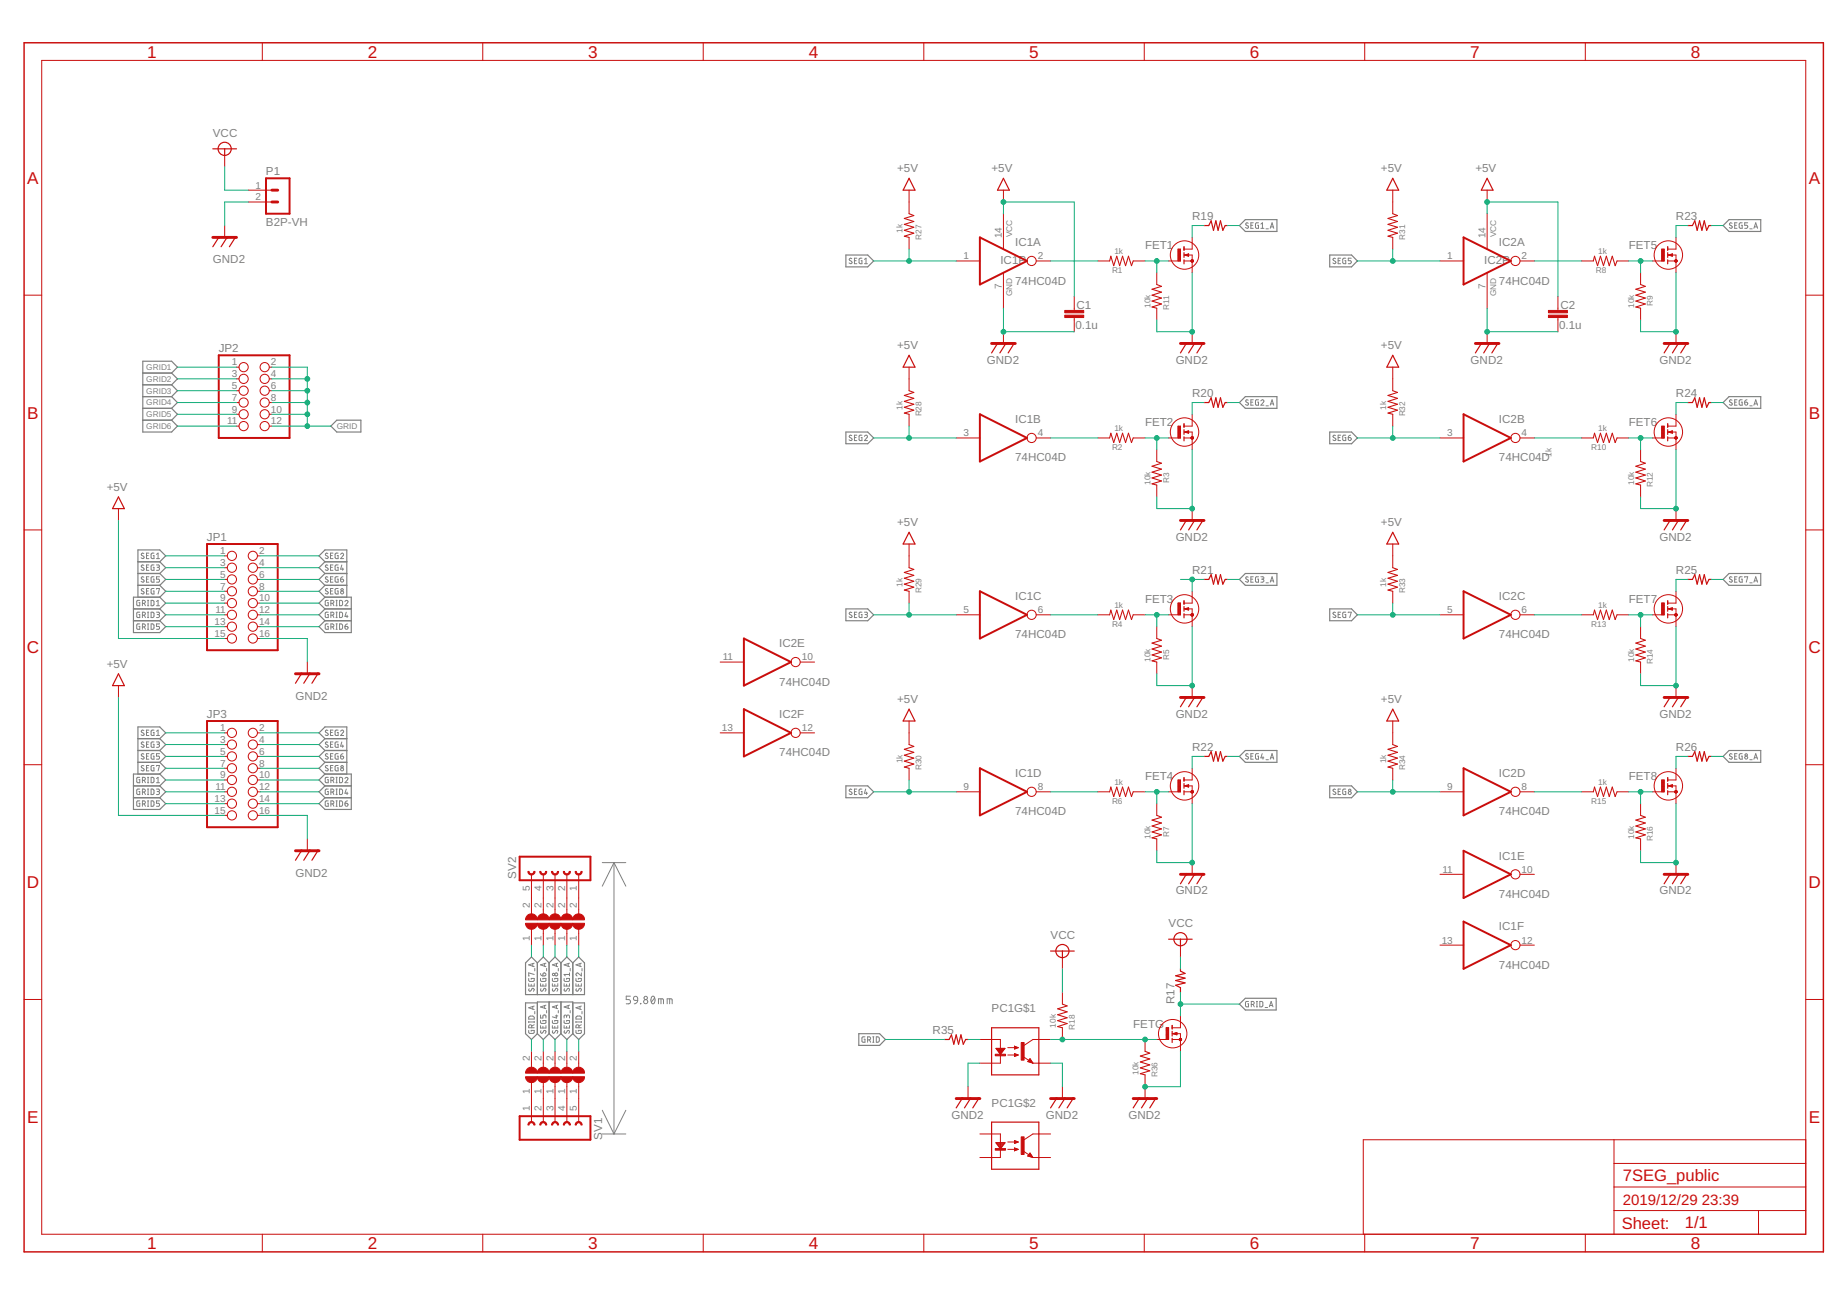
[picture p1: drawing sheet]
<svg xmlns="http://www.w3.org/2000/svg" width="297mm" height="210mm" viewBox="0 0 297 210" stroke-linecap="round" stroke-linejoin="round" font-family="sans-serif">
<defs><g id="words">
<g font-size="2.8" fill="#c90d0c">
<text x="23.7" y="9.3">1</text>
<text x="59.1" y="9.3">2</text>
<text x="94.6" y="9.3">3</text>
<text x="130.1" y="9.3">4</text>
<text x="165.5" y="9.3">5</text>
<text x="201" y="9.3">6</text>
<text x="236.5" y="9.3">7</text>
<text x="271.9" y="9.3">8</text>
<text x="4.4" y="29.6">A</text>
<text x="290.9" y="29.6">A</text>
<text x="4.4" y="67.3">B</text>
<text x="290.9" y="67.3">B</text>
<text x="4.3" y="105.1">C</text>
<text x="290.8" y="105.1">C</text>
<text x="4.3" y="142.8">D</text>
<text x="290.8" y="142.8">D</text>
<text x="4.4" y="180.6">E</text>
<text x="290.9" y="180.6">E</text>
<text x="23.7" y="200.9">1</text>
<text x="59.1" y="200.9">2</text>
<text x="94.6" y="200.9">3</text>
<text x="130.1" y="200.9">4</text>
<text x="165.5" y="200.9">5</text>
<text x="201" y="200.9">6</text>
<text x="236.5" y="200.9">7</text>
<text x="271.9" y="200.9">8</text>
</g>
<g font-size="2.7" fill="#c90d0c">
<text x="261" y="190">7SEG_public</text>
<text x="260.8" y="197.7">Sheet:</text>
<text x="271" y="197.6">1/1</text>
</g>
<g font-size="2.4" fill="#c90d0c">
<text x="261" y="193.8">2019/12/29</text>
<text x="273.7" y="193.8">23:39</text>
</g>
<g font-size="1.9" fill="#808080">
<text x="34.2" y="22">VCC</text>
<text x="42.8" y="28.2">P1</text>
<text x="144.3" y="27.7">+5V</text>
<text x="159.5" y="27.7">+5V</text>
<text x="222.1" y="27.7">+5V</text>
<text x="237.3" y="27.7">+5V</text>
<text x="191.7" y="35.3">R19</text>
<text x="269.5" y="35.3">R23</text>
<text x="42.8" y="36.3">B2P-VH</text>
<text x="163.3" y="39.6">IC1A</text>
<text x="184.1" y="40.1">FET1</text>
<text x="241.1" y="39.6">IC2A</text>
<text x="261.9" y="40.1">FET5</text>
<text x="34.2" y="42.4">GND2</text>
<text x="160.9" y="42.4">IC1P</text>
<text x="163.3" y="45.8">74HC04D</text>
<text x="238.7" y="42.4">IC2P</text>
<text x="241.1" y="45.8">74HC04D</text>
<text x="172.9" y="52.9">0.1u</text>
<text x="173.1" y="49.7">C1</text>
<text x="250.7" y="52.9">0.1u</text>
<text x="250.9" y="49.7">C2</text>
<text x="35.2" y="56.7">JP2</text>
<text x="144.3" y="56.2">+5V</text>
<text x="158.7" y="58.5">GND2</text>
<text x="189.1" y="58.5">GND2</text>
<text x="222.1" y="56.2">+5V</text>
<text x="236.5" y="58.5">GND2</text>
<text x="266.9" y="58.5">GND2</text>
<text x="191.7" y="63.8">R20</text>
<text x="269.5" y="63.8">R24</text>
<text x="163.3" y="68.1">IC1B</text>
<text x="184.1" y="68.5">FET2</text>
<text x="241.1" y="68.1">IC2B</text>
<text x="261.9" y="68.5">FET6</text>
<text x="163.3" y="74.2">74HC04D</text>
<text x="241.1" y="74.2">74HC04D</text>
<text x="17.2" y="79">+5V</text>
<text x="33.3" y="87">JP1</text>
<text x="144.3" y="84.7">+5V</text>
<text x="189.1" y="86.9">GND2</text>
<text x="222.1" y="84.7">+5V</text>
<text x="266.9" y="86.9">GND2</text>
<text x="191.7" y="92.3">R21</text>
<text x="269.5" y="92.3">R25</text>
<text x="163.3" y="96.5">IC1C</text>
<text x="184.1" y="97">FET3</text>
<text x="241.1" y="96.5">IC2C</text>
<text x="261.9" y="97">FET7</text>
<text x="17.2" y="107.4">+5V</text>
<text x="125.3" y="104.1">IC2E</text>
<text x="163.3" y="102.7">74HC04D</text>
<text x="241.1" y="102.7">74HC04D</text>
<text x="47.5" y="112.6">GND2</text>
<text x="125.3" y="110.3">74HC04D</text>
<text x="144.3" y="113.1">+5V</text>
<text x="222.1" y="113.1">+5V</text>
<text x="33.3" y="115.5">JP3</text>
<text x="125.3" y="115.5">IC2F</text>
<text x="189.1" y="115.4">GND2</text>
<text x="266.9" y="115.4">GND2</text>
<text x="125.3" y="121.7">74HC04D</text>
<text x="163.3" y="125">IC1D</text>
<text x="184.1" y="125.5">FET4</text>
<text x="191.7" y="120.7">R22</text>
<text x="241.1" y="125">IC2D</text>
<text x="261.9" y="125.5">FET8</text>
<text x="269.5" y="120.7">R26</text>
<text x="163.3" y="131.2">74HC04D</text>
<text x="241.1" y="131.2">74HC04D</text>
<text x="47.5" y="141">GND2</text>
<text x="83" y="141.3" transform="rotate(-90 83 141.3)">SV2</text>
<text x="189.1" y="143.9">GND2</text>
<text x="241.1" y="138.3">IC1E</text>
<text x="266.9" y="143.9">GND2</text>
<text x="187.9" y="149.2">VCC</text>
<text x="241.1" y="144.4">74HC04D</text>
<text x="241.1" y="149.7">IC1F</text>
<text x="169" y="151.1">VCC</text>
<text x="241.1" y="155.8">74HC04D</text>
<text x="188.9" y="161.5" transform="rotate(-90 188.9 161.5)">R17</text>
<text x="150" y="166.3">R35</text>
<text x="159.5" y="162.8">PC1G$1</text>
<text x="182.2" y="165.3">FETG</text>
<text x="153" y="179.9">GND2</text>
<text x="159.5" y="178">PC1G$2</text>
<text x="168.2" y="179.9">GND2</text>
<text x="181.5" y="179.9">GND2</text>
<text x="96.9" y="183.3" transform="rotate(-90 96.9 183.3)">SV1</text>
</g>
<g font-size="1.6" fill="#808080">
<text x="41.1" y="30.3">1</text>
<text x="41.1" y="32.2">2</text>
<text x="154.9" y="41.7">1</text>
<text x="161.1" y="38.3" transform="rotate(-90 161.1 38.3)">14</text>
<text x="166.9" y="41.7">2</text>
<text x="232.7" y="41.7">1</text>
<text x="238.9" y="38.3" transform="rotate(-90 238.9 38.3)">14</text>
<text x="244.7" y="41.7">2</text>
<text x="161.1" y="46.5" transform="rotate(-90 161.1 46.5)">7</text>
<text x="238.9" y="46.5" transform="rotate(-90 238.9 46.5)">7</text>
<text x="37.3" y="58.8">1</text>
<text x="43.6" y="58.8">2</text>
<text x="37.3" y="60.7">3</text>
<text x="37.3" y="62.6">5</text>
<text x="37.3" y="64.5">7</text>
<text x="43.6" y="60.7">4</text>
<text x="43.6" y="62.6">6</text>
<text x="43.6" y="64.5">8</text>
<text x="36.5" y="68.3">11</text>
<text x="37.3" y="66.4">9</text>
<text x="43.6" y="66.4">10</text>
<text x="43.6" y="68.3">12</text>
<text x="154.9" y="70.2">3</text>
<text x="166.9" y="70.2">4</text>
<text x="232.7" y="70.2">3</text>
<text x="244.7" y="70.2">4</text>
<text x="35.4" y="89.1">1</text>
<text x="41.7" y="89.1">2</text>
<text x="35.4" y="91">3</text>
<text x="35.4" y="92.9">5</text>
<text x="35.4" y="94.8">7</text>
<text x="41.7" y="91">4</text>
<text x="41.7" y="92.9">6</text>
<text x="41.7" y="94.8">8</text>
<text x="34.5" y="100.5">13</text>
<text x="34.6" y="98.6">11</text>
<text x="35.4" y="96.7">9</text>
<text x="41.7" y="96.7">10</text>
<text x="41.7" y="98.6">12</text>
<text x="41.7" y="100.5">14</text>
<text x="154.9" y="98.6">5</text>
<text x="166.9" y="98.6">6</text>
<text x="232.7" y="98.6">5</text>
<text x="244.7" y="98.6">6</text>
<text x="34.5" y="102.4">15</text>
<text x="41.7" y="102.4">16</text>
<text x="116.2" y="106.2">11</text>
<text x="129" y="106.2">10</text>
<text x="35.4" y="117.6">1</text>
<text x="35.4" y="119.5">3</text>
<text x="41.7" y="117.6">2</text>
<text x="41.7" y="119.5">4</text>
<text x="116.1" y="117.6">13</text>
<text x="129" y="117.6">12</text>
<text x="35.4" y="121.4">5</text>
<text x="35.4" y="123.3">7</text>
<text x="35.4" y="125.2">9</text>
<text x="41.7" y="121.4">6</text>
<text x="41.7" y="123.3">8</text>
<text x="41.7" y="125.2">10</text>
<text x="34.5" y="129">13</text>
<text x="34.5" y="130.9">15</text>
<text x="34.6" y="127.1">11</text>
<text x="41.7" y="127.1">12</text>
<text x="41.7" y="129">14</text>
<text x="41.7" y="130.9">16</text>
<text x="154.9" y="127.1">9</text>
<text x="166.9" y="127.1">8</text>
<text x="232.7" y="127.1">9</text>
<text x="244.7" y="127.1">8</text>
<text x="85.2" y="143.3" transform="rotate(-90 85.2 143.3)">5</text>
<text x="87.1" y="143.3" transform="rotate(-90 87.1 143.3)">4</text>
<text x="89" y="143.3" transform="rotate(-90 89 143.3)">3</text>
<text x="90.9" y="143.3" transform="rotate(-90 90.9 143.3)">2</text>
<text x="92.8" y="143.3" transform="rotate(-90 92.8 143.3)">1</text>
<text x="232" y="140.4">11</text>
<text x="244.7" y="140.4">10</text>
<text x="85.2" y="146.1" transform="rotate(-90 85.2 146.1)">2</text>
<text x="87.1" y="146.1" transform="rotate(-90 87.1 146.1)">2</text>
<text x="89" y="146.1" transform="rotate(-90 89 146.1)">2</text>
<text x="90.9" y="146.1" transform="rotate(-90 90.9 146.1)">2</text>
<text x="92.8" y="146.1" transform="rotate(-90 92.8 146.1)">2</text>
<text x="85.2" y="151.3" transform="rotate(-90 85.2 151.3)">1</text>
<text x="87.1" y="151.3" transform="rotate(-90 87.1 151.3)">1</text>
<text x="89" y="151.3" transform="rotate(-90 89 151.3)">1</text>
<text x="90.9" y="151.3" transform="rotate(-90 90.9 151.3)">1</text>
<text x="92.8" y="151.3" transform="rotate(-90 92.8 151.3)">1</text>
<text x="231.9" y="151.8">13</text>
<text x="244.7" y="151.8">12</text>
<text x="85.2" y="170.7" transform="rotate(-90 85.2 170.7)">2</text>
<text x="87.1" y="170.7" transform="rotate(-90 87.1 170.7)">2</text>
<text x="89" y="170.7" transform="rotate(-90 89 170.7)">2</text>
<text x="90.9" y="170.7" transform="rotate(-90 90.9 170.7)">2</text>
<text x="92.8" y="170.7" transform="rotate(-90 92.8 170.7)">2</text>
<text x="85.2" y="178.7" transform="rotate(-90 85.2 178.7)">1</text>
<text x="85.2" y="175.9" transform="rotate(-90 85.2 175.9)">1</text>
<text x="87.1" y="178.7" transform="rotate(-90 87.1 178.7)">2</text>
<text x="87.1" y="175.9" transform="rotate(-90 87.1 175.9)">1</text>
<text x="89" y="178.7" transform="rotate(-90 89 178.7)">3</text>
<text x="89" y="175.9" transform="rotate(-90 89 175.9)">1</text>
<text x="90.9" y="178.7" transform="rotate(-90 90.9 178.7)">4</text>
<text x="90.9" y="175.9" transform="rotate(-90 90.9 175.9)">1</text>
<text x="92.8" y="178.7" transform="rotate(-90 92.8 178.7)">5</text>
<text x="92.8" y="175.9" transform="rotate(-90 92.8 175.9)">1</text>
</g>
<g font-size="1.3" fill="#808080">
<text x="145.2" y="37.4" transform="rotate(-90 145.2 37.4)">1k</text>
<text x="148.2" y="38.5" transform="rotate(-90 148.2 38.5)">R27</text>
<text x="162.8" y="38.2" transform="rotate(-90 162.8 38.2)">VCC</text>
<text x="179.2" y="40.9">1k</text>
<text x="226" y="38.5" transform="rotate(-90 226 38.5)">R31</text>
<text x="240.6" y="38.2" transform="rotate(-90 240.6 38.2)">VCC</text>
<text x="257" y="40.9">1k</text>
<text x="162.8" y="47.7" transform="rotate(-90 162.8 47.7)">GND</text>
<text x="178.8" y="44">R1</text>
<text x="240.6" y="47.7" transform="rotate(-90 240.6 47.7)">GND</text>
<text x="256.6" y="44">R8</text>
<text x="185" y="49.5" transform="rotate(-90 185 49.5)">10k</text>
<text x="188" y="49.8" transform="rotate(-90 188 49.8)">R11</text>
<text x="262.8" y="49.5" transform="rotate(-90 262.8 49.5)">10k</text>
<text x="265.8" y="49.2" transform="rotate(-90 265.8 49.2)">R9</text>
<text x="23.5" y="59.5">GRID1</text>
<text x="23.5" y="61.4">GRID2</text>
<text x="23.5" y="63.3">GRID3</text>
<text x="23.5" y="65.2">GRID4</text>
<text x="145.2" y="65.9" transform="rotate(-90 145.2 65.9)">1k</text>
<text x="223" y="65.9" transform="rotate(-90 223 65.9)">1k</text>
<text x="23.5" y="67.1">GRID5</text>
<text x="23.5" y="69">GRID6</text>
<text x="54.2" y="69">GRID</text>
<text x="148.2" y="67" transform="rotate(-90 148.2 67)">R28</text>
<text x="179.2" y="69.4">1k</text>
<text x="226" y="67" transform="rotate(-90 226 67)">R32</text>
<text x="257" y="69.4">1k</text>
<text x="178.8" y="72.4">R2</text>
<text x="188" y="77.6" transform="rotate(-90 188 77.6)">R3</text>
<text x="249.5" y="73.5" transform="rotate(-90 249.5 73.5)">1k</text>
<text x="255.9" y="72.4">R10</text>
<text x="185" y="78" transform="rotate(-90 185 78)">10k</text>
<text x="262.8" y="78" transform="rotate(-90 262.8 78)">10k</text>
<text x="265.8" y="78.4" transform="rotate(-90 265.8 78.4)">R12</text>
<text x="145.2" y="94.3" transform="rotate(-90 145.2 94.3)">1k</text>
<text x="148.2" y="95.4" transform="rotate(-90 148.2 95.4)">R29</text>
<text x="223" y="94.3" transform="rotate(-90 223 94.3)">1k</text>
<text x="226" y="95.4" transform="rotate(-90 226 95.4)">R33</text>
<text x="178.8" y="100.9">R4</text>
<text x="179.2" y="97.9">1k</text>
<text x="255.9" y="100.9">R13</text>
<text x="257" y="97.9">1k</text>
<text x="185" y="106.5" transform="rotate(-90 185 106.5)">10k</text>
<text x="188" y="106.1" transform="rotate(-90 188 106.1)">R5</text>
<text x="262.8" y="106.5" transform="rotate(-90 262.8 106.5)">10k</text>
<text x="265.8" y="106.8" transform="rotate(-90 265.8 106.8)">R14</text>
<text x="145.2" y="122.8" transform="rotate(-90 145.2 122.8)">1k</text>
<text x="148.2" y="123.9" transform="rotate(-90 148.2 123.9)">R30</text>
<text x="223" y="122.8" transform="rotate(-90 223 122.8)">1k</text>
<text x="226" y="123.9" transform="rotate(-90 226 123.9)">R34</text>
<text x="178.8" y="129.4">R6</text>
<text x="179.2" y="126.3">1k</text>
<text x="255.9" y="129.4">R15</text>
<text x="257" y="126.3">1k</text>
<text x="185" y="134.9" transform="rotate(-90 185 134.9)">10k</text>
<text x="188" y="134.6" transform="rotate(-90 188 134.6)">R7</text>
<text x="262.8" y="134.9" transform="rotate(-90 262.8 134.9)">10k</text>
<text x="265.8" y="135.3" transform="rotate(-90 265.8 135.3)">R16</text>
<text x="169.8" y="165.3" transform="rotate(-90 169.8 165.3)">10k</text>
<text x="172.9" y="165.7" transform="rotate(-90 172.9 165.7)">R18</text>
<text x="183.1" y="172.9" transform="rotate(-90 183.1 172.9)">10k</text>
<text x="186.1" y="173.2" transform="rotate(-90 186.1 173.2)">R36</text>
</g>
</g></defs>
<g fill="none" stroke="#808080" stroke-width=".16">
<path d="M200.7 35.9l-.2-.1-.2 .2 .5 .4v.2l-.2 .1-.3-.1M201.2 36.2h.3M201.5 35.8h-.3v.9h.3M202.4 35.8l-.5 .1 .1 .8h.4v-.5h-.2M202.8 36.7h.5M202.8 36l.2-.2v.9M203.6 36.8h.4M204.3 36.7l.3-.9 .3 .9M204.3 36.5h.5M278.6 35.9l-.3-.1-.2 .2 .5 .4v.2l-.2 .1-.3-.1M279 36.2h.3M279.4 35.8h-.4v.9h.4"/>
<path d="M280.2 35.8l-.4 .1-.1 .1v.6l.5 .1v-.5h-.2M281.1 35.8h-.5v.4l.4 .1 .1 .1-.1 .3h-.4M281.4 36.8h.4M282.1 36.7l.3-.9 .3 .9M282.2 36.5h.4M137 41.6l-.2-.1-.2 .2 .4 .4v.2l-.2 .1-.3-.1M137.4 41.9h.3M137.8 41.5h-.4v.9h.4M138.6 41.5l-.4 .1v.8h.4v-.5h-.1M139 42.4h.5M139 41.7l.3-.2v.9M214.8 41.6l-.2-.1-.2 .2 .4 .4v.2l-.1 .1-.3-.1"/>
<path d="M215.2 41.9h.3M215.6 41.5h-.4v.9h.4M216.4 41.5l-.4 .1v.7l.1 .1h.3v-.5h-.1M217.3 41.5h-.5v.4l.4 .1 .1 .1-.1 .3h-.4M137 70.1l-.3-.1-.1 .2 .4 .4v.2l-.2 .1-.3-.2M137.4 70.4h.3M137.8 70h-.4v.9h.4M138.6 70l-.4 .1v.7l.4 .1v-.5h-.1M139 70.2a.24 .24 0 0 1 .4-.2 .24 .24 0 0 1 0 .4l-.4 .5h.5M200.7 64.4l-.3-.1-.1 .2 .5 .4v.2l-.2 .1-.3-.1M201.2 64.7h.3M201.5 64.3h-.3v.9h.3"/>
<path d="M202.4 64.3l-.5 .1 .1 .8h.4v-.5h-.2M202.8 64.5a.24 .24 0 0 1 .3-.2 .24 .24 0 0 1 .1 .4l-.4 .5h.5M203.6 65.3h.4M204.3 65.2l.3-.9 .3 .9M204.3 65h.5M214.8 70.1l-.3-.1-.1 .2 .4 .4v.2l-.1 .1-.3-.2M215.2 70.4h.3M215.6 70h-.4v.9h.4M216.4 70l-.4 .1-.1 .6 .1 .1 .4 .1v-.5h-.1M216.8 70.4h.3a.24 .24 0 0 1 .1 .4 .24 .24 0 0 1-.4-.2zM217.2 70l-.3 .1-.1 .3M278.6 64.4l-.4-.1-.1 .2 .5 .4v.2l-.2 .1-.3-.1"/>
<path d="M279 64.7h.3M279.4 64.3h-.4v.9h.4M280.2 64.3h-.4l-.1 .2 .1 .7h.4v-.5h-.2M280.6 64.7h.3a.24 .24 0 0 1 .2 .3 .24 .24 0 0 1-.3 .2 .24 .24 0 0 1-.2-.3zM281 64.3l-.3 .1-.1 .3M281.4 65.3h.4M282.1 65.2l.3-.9 .3 .9M282.2 65h.4M22.5 96.6l-.5 .1 .1 .7h.4v-.5h-.2M22.5 98.5l-.5 .1 .1 .7h.4v-.5h-.2M22.9 97h.4v-.3l-.4-.1v.8M22.9 99h.2a.24 .24 0 0 0 .3-.3 .24 .24 0 0 0-.3-.2h-.2v.8"/>
<path d="M23.1 89h-.2l-.2 .2 .4 .3 .1 .2-.2 .2-.3-.2M23.1 90.9h-.3l-.1 .2 .5 .4v.2h-.2l-.3-.1M23.1 92.8h-.3l-.1 .2 .5 .3v.2l-.2 .1-.3-.1M23.1 94.7h-.2l-.2 .1 .5 .4v.2l-.2 .1-.3-.1M23.2 97l.2 .4M23.2 99l.2 .3M23.6 89.4h.2M23.6 91.2h.2M23.6 93.2h.2M23.6 95.1h.2M23.7 99.3h.2M23.7 98.5h.2"/>
<path d="M23.7 97.4h.2M23.7 96.6h.2M23.8 96.6v.8M23.8 98.5v.8M23.9 89h-.3v.9h.3M23.9 90.9h-.3v.8h.3M23.9 92.8h-.3v.8h.3M23.9 94.7h-.3v.8h.3M24.3 96.6l.4 .1v.7h-.4zM24.3 98.5l.4 .1v.7h-.4zM24.8 89l-.5 .1 .1 .7 .4 .1v-.5h-.2M24.8 90.9l-.5 .1 .1 .7h.4v-.5h-.2"/>
<path d="M24.8 92.8l-.5 .1 .1 .7h.4v-.4h-.2M24.8 94.7l-.5 .1 .1 .7h.4v-.4h-.2M25.2 90.9l.4 .1v.2h-.3M25.2 98.5l.4 .1v.2h-.3M25.2 89.9h.5M25.2 89.2l.2-.2v.9M25.2 96.8l.2-.2v.8M25.2 94.8v-.1h.5l-.3 .8M25.2 97.4h.5M25.4 91.2a.24 .24 0 0 1 .3 .3 .24 .24 0 0 1-.3 .2h-.2M25.4 98.8l.2 .2v.2l-.4 .1M25.7 92.8h-.5v.4h.4l.1 .1-.1 .3h-.4"/>
<path d="M52.7 89h-.2l-.2 .2 .5 .4v.1l-.2 .2-.3-.2M52.7 90.9h-.3l-.1 .2 .5 .4v.2h-.2l-.3-.1M52.7 92.8h-.3l-.1 .2 .5 .3v.2l-.2 .1-.3-.1M52.7 94.7h-.2l-.2 .1 .5 .4v.2l-.2 .1-.3-.1M52.8 96.6l-.5 .1 .1 .7h.4v-.5h-.2M52.8 98.5l-.5 .1 .1 .7h.4v-.5h-.2M53.1 89.4h.3M53.1 91.2h.3M53.1 93.2h.3M53.1 95.1h.3M53.2 97h.4l.1-.3-.5-.1v.8M53.2 99h.3a.24 .24 0 0 0 .2-.3 .24 .24 0 0 0-.2-.2h-.3v.8"/>
<path d="M53.5 97l.2 .4M53.5 99l.2 .3M53.6 89h-.5v.9h.5M53.6 90.9h-.5v.8h.5M53.6 92.8h-.5v.8h.5M53.6 94.7h-.5v.8h.5M54 99.3h.2M54 98.5h.2M54 97.4h.2M54 96.6h.2M54.1 96.6v.8M54.1 98.5v.8"/>
<path d="M54.4 89l-.5 .1v.6l.2 .2h.3v-.5h-.2M54.4 90.9l-.5 .1v.5l.1 .2h.4v-.5h-.2M54.4 92.8l-.5 .1v.6l.1 .1h.4v-.4h-.2M54.4 94.7l-.5 .1v.6l.2 .1h.3v-.4h-.2M54.6 96.6l.5 .1v.5l-.1 .2h-.4zM54.6 98.5l.5 .1v.5l-.1 .2h-.4zM54.8 89.2a.24 .24 0 0 1 .3-.2 .24 .24 0 0 1 .1 .4l-.4 .5h.5M54.8 93.2h.3a.24 .24 0 0 1 .2 .2 .24 .24 0 0 1-.3 .2 .24 .24 0 0 1-.2-.2zM55 90.9l-.2 .6h.5M55.1 91.4v.3M55.2 92.8l-.3 .1-.1 .3M55.5 96.8a.24 .24 0 0 1 .3-.2 .24 .24 0 0 1 .1 .3l-.4 .5h.5"/>
<path d="M55.7 98.5l-.2 .6h.5M55.8 99v.3M137 98.5h-.3l-.1 .2 .4 .3v.2l-.2 .1-.3-.1M137.4 98.8h.3M137.8 98.5h-.4v.8h.4M138.6 98.5l-.4 .1v.7h.4v-.5h-.1M139 98.5l.5 .1-.1 .2h-.3M139.3 98.8l.2 .2v.2l-.5 .1M200.7 92.8h-.3l-.1 .2 .5 .3v.2l-.2 .1-.3-.1M201.2 93.2h.3M201.5 92.8h-.3v.8h.3M202.4 92.8l-.5 .1 .1 .7h.4v-.4h-.2"/>
<path d="M202.8 92.8l.4 .1v.2l-.3 .1M203 93.2l.2 .1v.2l-.4 .1M203.6 93.7h.4M204.3 93.6l.3-.8 .3 .8M204.3 93.4h.5M214.8 98.5h-.3l-.1 .2 .4 .3v.2l-.1 .1-.3-.1M215.2 98.8h.3M215.6 98.5h-.4v.8h.4M216.4 98.5l-.4 .1-.1 .5 .1 .2h.4v-.5h-.1M216.8 98.6v-.1h.5l-.2 .8M278.6 92.8h-.4l-.1 .2 .5 .3v.2l-.2 .1-.3-.1M279 93.2h.3"/>
<path d="M279.4 92.8h-.4v.8h.4M280.2 92.8l-.5 .1v.6l.1 .1h.4v-.4h-.2M280.6 92.9v-.1h.5l-.3 .8M281.4 93.7h.4M282.1 93.6l.3-.8 .3 .8M282.2 93.4h.4M22.5 100.4l-.5 .1 .1 .7h.4v-.4h-.2M22.9 100.8h.4a.25 .25 0 0 0 .1-.3 .25 .25 0 0 0-.3-.1h-.2v.8M23.1 117.5h-.3l-.1 .1 .5 .4v.2l-.2 .1-.3-.1M23.1 119.4h-.3l-.1 .1 .5 .4v.2l-.2 .1-.3-.1M23.2 100.8l.2 .4M23.6 117.8h.2"/>
<path d="M23.6 119.7h.2M23.7 101.2h.2M23.7 100.4h.2M23.8 100.4v.8M23.9 117.4h-.3v.9h.3M23.9 119.3h-.3v.9h.3M24.3 100.4l.4 .1v.7h-.4zM24.8 117.4l-.5 .1 .1 .8h.4v-.5h-.2M24.8 119.3l-.5 .1 .1 .8h.4v-.5h-.2M25.2 119.3l.4 .1v.3h-.3M25.2 117.6l.2-.2v.9M25.2 118.3h.5"/>
<path d="M25.4 119.7l.2 .1v.3l-.4 .1M25.7 100.4h-.5v.4h.4l.1 .1-.1 .3h-.4M52.7 117.5h-.3l-.1 .1 .5 .4v.2l-.2 .1-.3-.1M52.7 119.4h-.3l-.1 .1 .5 .4v.2l-.2 .1-.3-.1M52.8 100.4l-.5 .1 .1 .7h.4v-.4h-.2M53.1 117.8h.3M53.1 119.7h.3M53.2 100.8h.4l.1-.3-.5-.1v.8M53.5 100.8l.2 .4M53.6 117.4h-.5v.9h.5M53.6 119.3h-.5v.9h.5M54 101.2h.2"/>
<path d="M54 100.4h.2M54.1 100.4v.8M54.4 117.4l-.5 .1v.6l.1 .2h.4v-.5h-.2M54.4 119.3l-.5 .1v.6l.1 .2h.4v-.5h-.2M54.6 100.4l.5 .1v.5l-.1 .2h-.4zM54.8 117.6a.24 .24 0 0 1 .3-.2 .24 .24 0 0 1 .1 .4l-.4 .5h.5M55 119.3l-.2 .7h.5M55.1 119.8v.4M55.5 100.8h.3a.25 .25 0 0 1 .2 .2 .25 .25 0 0 1-.3 .2 .25 .25 0 0 1-.2-.2zM55.9 100.4l-.3 .1-.1 .3M22.5 125l-.5 .1 .1 .8h.4v-.5h-.2M22.5 126.9l-.5 .1 .1 .8h.4v-.5h-.2"/>
<path d="M22.5 128.8l-.5 .1 .1 .8h.4v-.5h-.2M22.9 125.5h.2a.24 .24 0 0 0 .3-.2 .24 .24 0 0 0-.3-.3h-.2v.9M22.9 127.4h.4a.25 .25 0 0 0 .1-.3 .25 .25 0 0 0-.3-.2h-.2v.9M22.9 129.3h.4a.24 .24 0 0 0 .1-.3 .24 .24 0 0 0-.3-.2h-.2v.9M23.1 121.3l-.2-.1-.2 .2 .4 .3 .1 .3-.2 .1-.3-.1M23.1 123.2l-.3-.1-.1 .2 .5 .4v.2l-.2 .1-.3-.1M23.2 125.5l.2 .4M23.2 127.4l.2 .4M23.2 129.3l.2 .4M23.6 121.6h.2M23.6 123.5h.2M23.7 127.8h.2"/>
<path d="M23.7 126.9h.2M23.7 125.9h.2M23.7 125h.2M23.7 129.7h.2M23.7 128.8h.2M23.8 125v.9M23.8 126.9v.9M23.8 128.8v.9M23.9 121.2h-.3v.9h.3M23.9 123.1h-.3v.9h.3M24.3 125l.4 .1v.8h-.4zM24.3 126.9l.4 .1v.8h-.4z"/>
<path d="M24.3 128.8l.4 .1v.8h-.4zM24.8 121.2l-.5 .1 .1 .8h.4v-.5h-.2M24.8 123.1l-.5 .1 .1 .8h.4v-.5h-.2M25.2 126.9l.4 .1v.3h-.3M25.2 125.2l.2-.2v.9M25.2 123.2v-.1h.5l-.3 .9M25.2 125.9h.5M25.4 127.3a.24 .24 0 0 1 .3 .3 .24 .24 0 0 1-.3 .2h-.2M25.7 121.2h-.5v.4h.4l.1 .2-.1 .3h-.4M25.7 128.8h-.5v.4h.4l.1 .2-.1 .3h-.4M52.7 121.3l-.2-.1-.2 .2 .5 .4v.2l-.2 .1-.3-.1M52.7 123.2l-.3-.1-.1 .2 .5 .4v.2l-.2 .1-.3-.1"/>
<path d="M52.8 125l-.5 .1 .1 .8h.4v-.5h-.2M52.8 126.9l-.5 .1 .1 .8h.4v-.5h-.2M52.8 128.8l-.5 .1 .1 .8h.4v-.5h-.2M53.1 121.6h.3M53.1 123.5h.3M53.2 125.5h.3a.24 .24 0 0 0 .2-.2 .24 .24 0 0 0-.2-.3h-.3v.9M53.2 127.4h.4l.1-.4-.5-.1v.9M53.2 129.3l.5-.1-.1-.4h-.4v.9M53.5 125.5l.2 .4M53.5 127.4l.2 .4M53.5 129.3l.2 .4M53.6 121.2h-.5v.9h.5"/>
<path d="M53.6 123.1h-.5v.9h.5M54 127.8h.2M54 126.9h.2M54 125.9h.2M54 125h.2M54 129.7h.2M54 128.8h.2M54.1 125v.9M54.1 126.9v.9M54.1 128.8v.9M54.4 121.2l-.5 .1v.7l.2 .1h.3v-.5h-.2M54.4 123.1l-.5 .1v.6l.1 .2h.4v-.5h-.2"/>
<path d="M54.6 125l.5 .1v.5l-.1 .3h-.4zM54.6 126.9l.5 .1v.6l-.1 .2h-.4zM54.6 128.8l.5 .1v.6l-.1 .2h-.4zM54.8 121.6h.3a.24 .24 0 0 1 .2 .3 .24 .24 0 0 1-.3 .2 .24 .24 0 0 1-.2-.2zM55.2 121.2l-.3 .1-.1 .3M55.5 125.2a.24 .24 0 0 1 .3-.2 .24 .24 0 0 1 .1 .4l-.4 .5h.5M55.5 129.2h.3a.25 .25 0 0 1 .2 .3 .25 .25 0 0 1-.3 .2 .25 .25 0 0 1-.2-.2zM55.7 126.9l-.2 .7h.5M55.8 127.4v.4M55.9 128.8l-.3 .1-.1 .3M96.9 138.7h3.7M98.7 138.7v43.7"/>
<path d="M98.7 138.7l-1.8 3.8M98.7 138.7l1.9 3.8M137 127l-.2-.1-.2 .2 .4 .4v.2l-.2 .1-.3-.1M137.4 127.3h.3M137.8 126.9h-.4v.9h.4M138.6 126.9l-.4 .1v.8h.4v-.5h-.1M139.2 126.9l-.2 .7h.5M139.4 127.4v.4M200.7 121.3l-.2-.1-.2 .2 .5 .4v.2l-.2 .1-.3-.1M201.2 121.6h.3M201.5 121.2h-.3v.9h.3M202.4 121.2l-.5 .1 .1 .8h.4v-.5h-.2"/>
<path d="M203 121.2l-.2 .7h.5M203.1 121.7v.4M203.6 122.2h.4M204.3 122.1l.3-.9 .3 .9M204.3 121.9h.5M214.8 127l-.2-.1-.2 .2 .4 .4v.2l-.1 .1-.3-.1M215.2 127.3h.3M215.6 126.9h-.4v.9h.4M216.4 126.9l-.4 .1v.7l.1 .1h.3v-.5h-.1M278.6 121.3l-.3-.1-.2 .2 .5 .4v.2l-.2 .1-.3-.1M279 121.6h.3M279.4 121.2h-.4v.9h.4"/>
<path d="M280.2 121.2l-.4 .1-.1 .1v.6l.5 .1v-.5h-.2M281.4 122.2h.4M282.1 122.1l.3-.9 .3 .9M282.2 121.9h.4M85 157.4l.1 .4h.7l.1-.1v-.3h-.5v.1M85 158.2v.4h.9v-.4M85.1 159l-.1 .2 .2 .2 .4-.4h.2l.1 .2-.1 .2M85.4 158.3v.3M85.7 155v.4M85.9 156.7l-.9-.2v.5h.1M85.9 154.9l-.9 .3 .9 .3M86 155.8v.4"/>
<path d="M86.9 157.4l.1 .4 .6 .1 .2-.1v-.4h-.5v.1M86.9 156.6l.1 .3 .3 .1M86.9 158.2v.4h.9v-.4M87 159v.3l.1 .1 .4-.4h.2l.1 .2-.1 .2M87.3 158.3v.3M87.3 156.6a.24 .24 0 0 1 .4 0 .24 .24 0 0 1-.1 .4h-.3zM87.6 155v.4M87.8 154.9l-.9 .3 .9 .3M87.9 155.8v.4M88.8 157.4l.1 .4 .6 .1 .2-.1v-.4h-.5v.1M88.8 158.2v.4h.9v-.4M88.9 159v.3l.1 .1 .4-.4h.2l.1 .2-.1 .2"/>
<path d="M89.2 158.3v.3M89.5 155v.4M89.7 154.9l-.9 .3 .9 .3M89.8 155.8v.4M90.7 157.4l.1 .4 .6 .1 .2-.1v-.4h-.5v.1M90.7 158.2v.4h.9v-.4M90.8 159l-.1 .3 .2 .1 .4-.4h.2l.1 .2-.1 .2M91.1 158.3v.3M91.4 155v.4M91.6 156.5v.5M91.6 156.7h-.9l.2 .3M91.6 154.9l-.9 .3 .9 .3"/>
<path d="M91.7 155.8v.4M92.6 157.4l.1 .4 .6 .1 .2-.1v-.4h-.5v.1M92.6 158.2v.4h.9v-.4M92.7 159l-.1 .3 .2 .1 .4-.4h.2l.1 .2-.1 .2M93 158.3v.3M93.3 155v.4M93.5 156.5v.5l-.5-.4a.23 .23 0 0 0-.4 0 .23 .23 0 0 0 .2 .4M93.5 154.9l-.9 .3 .9 .3M93.6 155.8v.4M85 165.7l.1 .5h.7l.1-.2v-.3h-.5v.2M85 164.3v.2M85 164.4h.9"/>
<path d="M85.1 163.6l.2-.2 .5 .1 .1 .4h-.9zM85.5 165.3v-.4l-.3-.1-.2 .5h.9M85.7 161.9v.4M85.9 164.3v.2M85.9 164.8l-.4 .2M85.9 161.8l-.9 .3 .9 .3M86 162.7v.4M86.9 164.1l.1 .5 .8-.1v-.4h-.5v.2M86.9 163.3v.4h.4v-.4h.2h.3v.4M86.9 165v.4h.9v-.4M87 165.8v.3l.1 .1 .4-.4h.2l.1 .1-.1 .3M87.3 165.1v.3"/>
<path d="M87.6 161.7v.5M87.8 161.7l-.9 .3 .9 .2M87.9 162.5v.4M88.8 164.1l.1 .5 .8-.1v-.4h-.5v.2M88.8 165v.4h.9v-.4M88.9 165.8v.3l.1 .1 .4-.4h.2l.1 .1-.1 .3M89.2 165.1v.3M89.3 163.4h.4M89.5 161.7v.5M89.5 163.3v.4l-.7-.1M89.7 161.7l-.9 .3 .9 .2M89.8 162.5v.4"/>
<path d="M90.7 164.1l.1 .5 .8-.1v-.4h-.5v.2M90.7 165v.4h.9v-.4M90.8 165.8l-.1 .3 .2 .1 .3-.4h.3l.1 .1-.1 .3M91.1 163.5a.23 .23 0 0 1 .3-.2 .23 .23 0 0 1 .2 .2v.2M91.1 163.6v-.3h-.3l-.1 .4M91.1 165.1v.3M91.4 161.7v.5M91.6 161.7l-.9 .3 .9 .2M91.7 162.5v.4M92.6 165.7l.1 .5h.6l.2-.1v-.4h-.5v.2M92.6 164.3v.2M92.6 164.4h.9"/>
<path d="M92.6 163.6l.3-.2 .5 .1 .1 .4h-.9zM93.1 165.3l-.1-.5-.4 .1v.4h.9M93.3 161.9v.4M93.5 164.3v.2M93.5 164.8l-.4 .2M93.5 161.8l-.9 .3 .9 .3M93.6 162.7v.4M96.9 178.6l1.8 3.8M100.6 178.6l-1.9 3.8M101.4 160.2h-.7v.6h.4a.34 .34 0 0 1 .3 .3 .34 .34 0 0 1-.3 .4h-.4M102 160.3h.1a.34 .34 0 0 1 .5 .3v.3h-.6l-.1-.2zM102.6 160.9l-.3 .5-.3 .1"/>
<path d="M103 161.4l.1 .1zM104.8 160.3l.2-.1a.73 .73 0 0 1 0 1.3 .79 .79 0 0 1-.2-1.2zM105.3 160.5l-.5 .7M105.9 161.5v-.8h.8v.8M106.3 160.7v.8M107.3 161.5v-.8h.8v.8M107.7 160.7v.8M139.1 166.8l-.5 .1v.5l.1 .2h.4v-.4h-.1M139.5 167.3l.4-.1 .1-.3-.5-.1v.8M139.8 167.3l.2 .3M140.4 167.6h.1M140.4 166.8h.1"/>
<path d="M140.5 166.8v.8M140.9 166.8l.5 .1v.5l-.1 .2h-.4zM200.8 161.1l-.5 .1v.6l.1 .1h.4v-.4h-.1M201.2 161.6l.4-.1a.24 .24 0 0 0 .1-.3 .24 .24 0 0 0-.2-.1h-.3v.8M201.5 161.6l.2 .3M202.1 161.9h.1M202.1 161.1h.1M202.1 161.1v.8M202.6 161.1l.5 .1-.1 .7h-.4zM203.5 162.1h.4M204.1 161.9l.3-.8 .3 .8M204.2 161.7h.4"/>
<path d="M96.9 182.4h3.7"/>
<circle cx="55" cy="94.9" r=".18"/>
<circle cx="55" cy="95.3" r=".24"/>
<circle cx="55" cy="123.3" r=".19"/>
<circle cx="55" cy="123.8" r=".24"/>
<circle cx="217.1" cy="127.1" r=".18"/>
<circle cx="217.1" cy="127.6" r=".24"/>
<circle cx="280.8" cy="121.9" r=".24"/>
<circle cx="280.8" cy="121.4" r=".19"/>
<circle cx="89" cy="156.7" r=".19"/>
<circle cx="89.5" cy="156.7" r=".25"/>
<circle cx="103.8" cy="161.1" r=".34"/>
<circle cx="103.8" cy="160.5" r=".27"/>
</g>
<g fill="none" stroke="#808080" stroke-width=".19">
<path d="M199.3 36.3l1-1h5.1v1.9h-5.1zM278.1 35.3h5.1v1.9h-5.1l-1-.9zM136 41h3.6l.9 1-.9 .9h-3.6zM213.8 41h3.6l.9 1-.9 .9h-3.6zM23 67.6h4.6M23 63.8h4.6M23 65.7h4.6M23 60h4.6M23 61.9h4.6M27.6 60l.9-.9-.9-1h-4.6v11.4h4.6l.9-1-.9-.9M27.6 60l.9 .9-.9 1M27.6 61.9l.9 .9-.9 1"/>
<path d="M27.6 63.8l.9 .9-.9 1M27.6 65.7l.9 .9-.9 1M53.2 68.5l1-.9h3.8v1.9h-3.8zM136 69.5h3.6l.9 .9-.9 1h-3.6zM200.3 63.8h5.1v1.9h-5.1l-1-1zM213.8 69.5h3.6l.9 .9-.9 1h-3.6zM278.1 63.8h5.1v1.9h-5.1l-1-1zM21.5 99.8h4.2M21.5 97.9h4.2M22.2 90.4h3.5M22.2 92.2h3.5M22.2 94.1h3.5"/>
<path d="M25.7 90.4l.9-1-.9-.9h-3.5v7.6M25.7 90.4l.9 .9-.9 .9M25.7 92.2l.9 1-.9 .9M25.7 94.1l.9 1-.9 1M25.7 96.1h-4.2v5.6h4.2l.9-.9-.9-1M25.7 96.1l.9 .9-.9 .9M25.7 97.9l.9 1-.9 .9M52.3 90.4h3.5M52.3 90.4l-1-1 1-.9h3.5v7.6M52.3 92.2h3.5M52.3 94.1l-1 1 1 1M52.3 99.8h4.2"/>
<path d="M52.3 97.9h4.2M52.3 94.1h3.5M52.3 96.1l-1 .9 1 .9M52.3 96.1h4.2v5.6h-4.2l-1-.9 1-1M52.3 90.4l-1 .9 1 .9M52.3 92.2l-1 1 1 .9M52.3 97.9l-1 1 1 .9M136 97.9h3.6l.9 1-.9 .9h-3.6zM200.3 92.2h5.1v1.9h-5.1l-1-.9zM213.8 97.9h3.6l.9 1-.9 .9h-3.6zM278.1 92.2h5.1v1.9h-5.1l-1-.9zM22.2 118.8h3.5"/>
<path d="M25.7 118.8l.9-.9-.9-1h-3.5v7.6M25.7 118.8l.9 1-.9 .9M52.3 118.8h3.5M52.3 118.8l-1-.9 1-1h3.5v7.6M52.3 118.8l-1 1 1 .9M21.5 128.3h4.2M21.5 126.4h4.2M22.2 120.7h3.5M22.2 122.6h3.5M25.7 120.7l.9 1-.9 .9M25.7 122.6l.9 1-.9 .9M25.7 124.5h-4.2v5.7h4.2l.9-.9-.9-1"/>
<path d="M25.7 124.5l.9 1-.9 .9M25.7 126.4l.9 1-.9 .9M52.3 120.7h3.5M52.3 122.6h3.5M52.3 124.5h4.2v5.7h-4.2l-1-.9 1-1M52.3 128.3h4.2M52.3 126.4h4.2M52.3 120.7l-1 1 1 .9M52.3 122.6l-1 1 1 .9M52.3 124.5l-1 1 1 .9M52.3 126.4l-1 1 1 .9M136 126.4h3.6l.9 1-.9 .9h-3.6z"/>
<path d="M200.3 120.7h5.1v1.9h-5.1l-1-.9zM213.8 126.4h3.6l.9 1-.9 .9h-3.6zM278.1 120.7h5.1v1.9h-5.1l-1-.9zM86.4 154.9l-.9-1-1 1v5.1h9.5v-5.1l-.9-1-1 1M86.4 154.9l1-1 .9 1M86.4 154.9v5.1M88.3 154.9v5.1M88.3 154.9l1-1 .9 1M90.2 154.9l1-1 .9 1M90.2 154.9v5.1M92.1 154.9v5.1M86.4 166.3v-5.1h5.7v5.1"/>
<path d="M86.4 161.3h-1.9v5l1 .9 .9-.9M86.4 166.3l1 .9 .9-.9M88.3 166.3l1 .9 .9-.9M88.3 161.2v5.1M90.2 161.2v5.1M90.2 166.3l1 .9 .9-.9M92.1 161.3h1.9v5l-.9 .9-1-.9M138.1 166.3h3.4l.9 .9-.9 .9h-3.4zM199.3 161.5l1-.9h4.9v1.9h-4.9z"/>
</g>
<g fill="none" stroke="#c90d0c" stroke-width=".16">
<path d="M6.7 9.7h283.7v188.8h-283.7zM42.2 6.9v2.8M77.6 6.9v2.8M113.1 6.9v2.8M148.6 6.9v2.8M184 6.9v2.8M219.5 6.9v2.8M255 6.9v2.8M36.1 24.9v1.9M36.1 36.3v1.9M39.9 30.6h3.8M39.9 32.5h3.8"/>
<path d="M146.2 30.6v3.8M146.2 38.2v1.9M161.4 30.6v1.9M161.4 34.4v5.7M190.4 39.7v.6M191.7 38.2v1.9h-1.3M224 30.6v3.8M224 38.2v1.9M239.2 30.6v1.9M239.2 34.4v5.7M268.2 39.7v.6M269.5 38.2v1.9h-1.3"/>
<path d="M3.9 47.5h2.8M38 59.1h.4M43.3 59.1h.4M146.2 59.1v3.7M153.8 42h3.8M161.4 43.9v5.7M161.4 53.4v1.8M166.6 42h2.4M172.8 47.7v2.2M172.8 51.1v2.3M176.6 42h1.9M182.2 42h1.9"/>
<path d="M186 43.9v1.9M186 49.6v1.9M187.9 42h1.9v-1.9h-.3v1.9M189.5 41.9h.3M189.5 41.8h.3M189.5 41.7h.3M189.5 41.6h.3M189.5 41.5h.3M189.5 41.4h.3M189.5 41.3h.3M189.5 41.2h.3M189.5 41.1h.3"/>
<path d="M189.5 41h.3M189.5 40.9h.3M189.5 40.8h.3M189.5 40.7h.3M189.5 40.6h.3M189.5 40.5h.3M189.5 40.4h.3M189.5 40.3h.3M189.5 40.2h.3M189.5 40.1h.3M190.4 41h1.3v2.9M190.4 42h1.5"/>
<path d="M190.5 41l.7-.2v.4zM190.8 41.1h.4M190.8 40.9h.4M191.1 41.2h.1M191.1 40.9h.1M191.6 41.9h.3M191.6 42.1h.3M191.6 41.8h.3M191.6 41.8a.19 .19 0 0 1 .3 0 .19 .19 0 0 1 0 .3M191.6 41.8a.2 .2 0 0 0 0 .3 .2 .2 0 0 0 .2 .1l.1-.1M191.7 53.4v1.8M224 59.1v3.7"/>
<path d="M231.6 42h3.8M239.2 43.9v5.7M239.2 53.4v1.8M244.5 42h2.3M250.5 47.7v2.2M250.5 51.1v2.3M254.4 42h1.8M260.1 42h1.8M263.8 43.9v1.9M263.8 49.6v1.9M265.7 42h1.9v-1.9h-.3v1.9M267.3 41.9h.3"/>
<path d="M267.3 41.8h.3M267.3 41.7h.3M267.3 41.6h.3M267.3 41.5h.3M267.3 41.4h.3M267.3 41.3h.3M267.3 41.2h.3M267.3 41.1h.3M267.3 41h.3M267.3 40.9h.3M267.3 40.8h.3M267.3 40.7h.3"/>
<path d="M267.3 40.6h.3M267.3 40.5h.3M267.3 40.4h.3M267.3 40.3h.3M267.3 40.2h.3M267.3 40.1h.3M268.2 42h1.5M268.2 41h1.3v2.9M268.3 41l.7-.2v.4zM268.6 41.1h.4M268.6 40.9h.4M268.8 41.2h.2"/>
<path d="M268.9 40.9h.1M269.3 41.9h.4M269.4 42.1h.3M269.4 41.8h.3M269.4 41.8a.18 .18 0 0 0 0 .3 .18 .18 0 0 0 .2 0l.1-.1v-.2M269.5 53.4v1.8M290.4 47.5h2.8M38 68.5h.4M38 60.9h.4M38 62.8h.4M38 64.7h.4M38 66.6h.4"/>
<path d="M43.3 68.5h.4M43.3 60.9h.4M43.3 62.8h.4M43.3 64.7h.4M43.3 66.6h.4M146.2 66.6v1.9M153.8 70.4h3.8M166.6 70.4h2.4M176.6 70.4h1.9M182.2 70.4h1.9M186 72.3v1.9M186 78v1.9"/>
<path d="M187.9 70.4h1.9v-1.9h-.3v1.9M189.5 70.4h.3M189.5 70.3h.3M189.5 70.2h.3M189.5 70.1h.3M189.5 70h.3M189.5 69.9h.3M189.5 69.8h.3M189.5 69.7h.3M189.5 69.6h.3M189.5 69.5h.3M189.5 69.4h.3"/>
<path d="M189.5 69.3h.3M189.5 69.2h.3M189.5 69.1h.3M189.5 69h.3M189.5 68.9h.3M189.5 68.8h.3M189.5 68.7h.3M189.5 68.6h.3M190.4 69.5h1.3v2.8M190.4 68.2v.5M190.4 70.4h1.3M190.5 69.5l.7-.2v.4z"/>
<path d="M190.6 69.5h.6M190.7 69.4h.5M190.9 69.6h.3M191 69.3h.2M191.1 69.7h.1M191.5 70.4h.4M191.6 70.5a.19 .19 0 0 1 .1-.3 .19 .19 0 0 1 .2 .3M191.6 70.5v.1M191.6 70.5h.3M191.6 70.3h.3M191.6 70.6h.3M191.7 66.6v1.9h-1.3"/>
<path d="M191.9 70.5v.1M224 66.6v1.9M231.6 70.4h3.8M244.5 70.4h2.3M254.4 70.4h1.8M260.1 70.4h1.8M263.8 72.3v1.9M263.8 78v1.9M265.7 70.4h1.9v-1.9h-.3v1.9M267.3 70.4h.3M267.3 70.3h.3M267.3 70.2h.3"/>
<path d="M267.3 70.1h.3M267.3 70h.3M267.3 69.9h.3M267.3 69.8h.3M267.3 69.7h.3M267.3 69.6h.3M267.3 69.5h.3M267.3 69.4h.3M267.3 69.3h.3M267.3 69.2h.3M267.3 69.1h.3M267.3 69h.3"/>
<path d="M267.3 68.9h.3M267.3 68.8h.3M267.3 68.7h.3M267.3 68.6h.3M268.2 70.4h1.3M268.2 69.5h1.3v2.8M268.2 68.2v.5M268.3 69.5l.7-.2v.4zM268.4 69.5h.6M268.5 69.4h.5M268.6 69.6h.4M268.8 69.3h.2"/>
<path d="M268.9 69.7h.1M269.3 70.4h.4M269.3 70.5h.4M269.3 70.5l.2 .1h.2M269.4 70.3h.1h.2M269.4 70.3l-.1 .2M269.4 70.3h.3M269.4 70.6h.3M269.5 66.6v1.9h-1.3M269.7 70.3v.3M3.9 85.2h2.8M19 81.8v1.9"/>
<path d="M36.1 98.9h.5M36.1 97h.5M36.1 89.4h.5M36.1 91.3h.5M36.1 93.2h.5M36.1 95.1h.5M41.4 98.9h.4M41.4 97h.4M41.4 89.4h.4M41.4 91.3h.4M41.4 93.2h.4M41.4 95.1h.4"/>
<path d="M146.2 87.5v3.8M146.2 95.1v1.9M153.8 98.9h3.8M166.6 98.9h2.4M176.6 98.9h1.9M182.2 98.9h1.9M187.9 98.9h1.9v-1.9h-.3v1.9M189.5 98.8h.3M189.5 98.7h.3M189.5 98.6h.3M189.5 98.5h.3M189.5 98.4h.3"/>
<path d="M189.5 98.3h.3M189.5 98.2h.3M189.5 98.1h.3M189.5 98h.3M189.5 97.9h.3M189.5 97.8h.3M189.5 97.7h.3M189.5 97.6h.3M189.5 97.5h.3M189.5 97.4h.3M189.5 97.3h.3M189.5 97.2h.3"/>
<path d="M189.5 97.1h.3M190.4 97.9h1.3v2.9M190.4 96.6v.6M190.4 98.9h1.5M190.5 97.9l.7-.2v.4zM190.6 97.9h.6M190.7 98h.5M190.9 97.8h.3M190.9 98.1h.3M191.6 98.8v-.1a.2 .2 0 0 1 .3 .1 .2 .2 0 0 1-.1 .3M191.6 98.8v.2M191.6 98.8h.3"/>
<path d="M191.6 99l.1 .1M191.6 99h.3M191.6 98.7h.2M191.6 99.1h.2M191.7 81.8v1.9M191.7 95.1v1.9h-1.3M224 87.5v3.8M224 95.1v1.9M231.6 98.9h3.8M244.5 98.9h2.3M254.4 98.9h1.8M260.1 98.9h1.8"/>
<path d="M265.7 98.9h1.9v-1.9h-.3v1.9M267.3 98.8h.3M267.3 98.7h.3M267.3 98.6h.3M267.3 98.5h.3M267.3 98.4h.3M267.3 98.3h.3M267.3 98.2h.3M267.3 98.1h.3M267.3 98h.3M267.3 97.9h.3M267.3 97.8h.3"/>
<path d="M267.3 97.7h.3M267.3 97.6h.3M267.3 97.5h.3M267.3 97.4h.3M267.3 97.3h.3M267.3 97.2h.3M267.3 97.1h.3M268.2 98.9h1.5M268.2 97.9h1.3v2.9M268.2 96.6v.6M268.3 97.9l.7-.2v.4zM268.4 97.9h.6"/>
<path d="M268.5 98h.5M268.7 97.8h.3M268.8 98.1h.2M269.4 98.8h.3M269.4 99h.3M269.4 98.8v.2M269.4 99v.1M269.4 98.8l.1-.1 .2 .1M269.4 98.8h.1M269.4 98.7h.2M269.4 99.1h.2M269.4 99.1h.1"/>
<path d="M269.5 95.1v1.9h-1.3M269.5 81.8v1.9M269.7 98.8v.2M269.7 99l-.1 .1M290.4 85.2h2.8M19 110.3v1.9M36.1 117.9h.5M36.1 100.8h.5M36.1 102.7h.5M36.1 119.8h.5M41.4 117.9h.4M41.4 100.8h.4"/>
<path d="M41.4 102.7h.4M41.4 119.8h.4M49.4 106.5v1.9M115.8 106.5h3.8M115.8 117.9h3.8M128.7 106.5h2.3M128.7 117.9h2.3M146.2 116v3.8M186 100.8v1.9M186 106.5v1.9M191.7 110.3v1.9M224 116v3.8"/>
<path d="M263.8 100.8v1.9M263.8 106.5v1.9M269.5 110.3v1.9M3.9 123h2.8M36.1 127.4h.5M36.1 125.5h.5M36.1 121.7h.5M36.1 123.6h.5M36.1 129.3h.5M36.1 131.1h.5M41.4 127.4h.4M41.4 125.5h.4"/>
<path d="M41.4 121.7h.4M41.4 123.6h.4M41.4 129.3h.4M41.4 131.1h.4M49.4 134.9v1.9M146.2 123.6v1.9M153.8 127.4h3.8M166.6 127.4h2.4M176.6 127.4h1.9M182.2 127.4h1.9M186 129.3v1.8M186 134.9v1.9"/>
<path d="M187.9 127.4h1.9v-1.9h-.3v1.9M189.5 127.3h.3M189.5 127.2h.3M189.5 127.1h.3M189.5 127h.3M189.5 126.9h.3M189.5 126.8h.3M189.5 126.7h.3M189.5 126.6h.3M189.5 126.5h.3M189.5 126.4h.3M189.5 126.3h.3"/>
<path d="M189.5 126.2h.3M189.5 126.1h.3M189.5 126h.3M189.5 125.9h.3M189.5 125.8h.3M189.5 125.7h.3M189.5 125.6h.3M189.5 125.5h.3M190.4 126.4h1.3v2.9M190.4 125.1v.5M190.4 127.4h1.5M190.5 126.4l.7-.2v.4z"/>
<path d="M190.8 126.5h.4M190.8 126.3h.4M191.1 126.6h.1M191.1 126.2h.1M191.6 127.3h.3M191.6 127.5h.3M191.6 127.2h.3M191.7 123.6v1.9h-1.3M191.7 138.7v1.9M224 123.6v1.9M231.6 127.4h3.8M244.5 127.4h2.3"/>
<path d="M254.4 127.4h1.8M260.1 127.4h1.8M263.8 129.3v1.8M263.8 134.9v1.9M265.7 127.4h1.9v-1.9h-.3v1.9M267.3 127.3h.3M267.3 127.2h.3M267.3 127.1h.3M267.3 127h.3M267.3 126.9h.3M267.3 126.8h.3M267.3 126.7h.3"/>
<path d="M267.3 126.6h.3M267.3 126.5h.3M267.3 126.4h.3M267.3 126.3h.3M267.3 126.2h.3M267.3 126.1h.3M267.3 126h.3M267.3 125.9h.3M267.3 125.8h.3M267.3 125.7h.3M267.3 125.6h.3M267.3 125.5h.3"/>
<path d="M268.2 127.4h1.5M268.2 126.4h1.3v2.9M268.2 125.1v.5M268.3 126.4l.7-.2v.4zM268.6 126.5h.4M268.6 126.3h.4M268.8 126.6h.2M268.9 126.2h.1M269.3 127.3h.4M269.4 127.4l.1 .2 .2-.2M269.4 127.5h.3M269.4 127.2h.3"/>
<path d="M269.4 127.2a.2 .2 0 0 1 .3 0 .2 .2 0 0 1 0 .2M269.4 127.2v.2M269.5 123.6v1.9h-1.3M269.5 138.7v1.9M290.4 123h2.8M85.5 140.6v6.4M85.5 149.5v2.5M87.4 140.6v6.4M87.4 149.5v2.5M89.3 140.6v6.4M89.3 149.5v2.5M91.2 140.6v6.4"/>
<path d="M91.2 149.5v2.5M93.1 140.6v6.4M93.1 149.5v2.5M170.9 153.9v1.9M170.9 159.6v1.9M189.8 152v1.9M231.6 140.6h3.8M231.6 152h3.8M244.5 140.6h2.3M244.5 152h2.3M3.9 160.8h2.8M85.5 169.1v2.6"/>
<path d="M85.5 174.1v6.4M87.4 169.1v2.6M87.4 174.1v6.4M89.3 169.1v2.6M89.3 174.1v6.4M91.2 169.1v2.6M91.2 174.1v6.4M93.1 169.1v2.6M93.1 174.1v6.4M155.7 174.8v1.9M157.6 167.2h3.3v3.8h-3.3M162.1 168.5h1.6"/>
<path d="M162.1 169.7h1.6M163.2 168.3l.5 .2M163.2 168.3v.4l.5-.2M163.2 168.7h.1M163.2 168.6h.3M163.2 168.4h.4M163.2 168.4h.2M163.2 168.3h.1M163.2 169.9h.1M163.2 169.8h.2M163.2 169.8h.4M163.2 169.7h.5"/>
<path d="M163.2 169.6h.3M163.2 169.5h.1M163.7 169.7l-.5-.2v.4M163.7 169.7l-.5 .2M164.7 170.1l1.4 .9M165.3 170.7h.6M165.4 170.6h.5M165.4 170.6h.4M165.5 170.8h.5M165.5 170.5h.3M165.5 170.4h.2M165.6 170.3h.1"/>
<path d="M165.7 170.3l.4 .7-.8-.2zM165.8 170.9h.3M166.1 171h2.9M169 167.2h-2.9l-1.4 .9M170.9 165.3v1.9M170.9 174.8v1.9M184.1 167.2v1.9M184.1 172.9v3.8M186 167.2h1.9v-1.9h-.3v1.9M187.6 167.1h.3M187.6 167h.3M187.6 166.9h.3"/>
<path d="M187.6 166.8h.3M187.6 166.7h.3M187.6 166.6h.3M187.6 166.5h.3M187.6 166.4h.3M187.6 166.3h.3M187.6 166.2h.3M187.6 166.1h.3M187.6 166h.3M187.6 165.9h.3M187.6 165.8h.3M187.6 165.7h.3"/>
<path d="M187.6 165.6h.3M187.6 165.5h.3M187.6 165.4h.3M188.5 166.3h1.3v2.8M188.5 167.2h1.5M188.5 164.9v.6M188.6 166.3l.7-.2v.4zM188.7 166.2h.6M188.8 166.3h.5M189 166.1h.3M189 166.4h.3M189.7 167.1h.3"/>
<path d="M189.7 167.3h.3M189.7 167h.2M189.7 167.4h.2M189.8 163.4v1.9h-1.3M190 167.2l-.2-.2-.1 .1v.2l.1 .1M190 167.2l-.1 .2M290.4 160.8h2.8M42.2 198.5v2.9M77.6 198.5v2.9M113.1 198.5v2.9M148.6 198.5v2.9M157.6 182.4h3.3v3.8h-3.3"/>
<path d="M162.1 183.7h1.6M162.1 184.9h1.6M163.2 183.5v.4l.5-.2M163.2 183.5l.5 .2M163.2 183.9h.1M163.2 183.8h.3M163.2 183.6h.4M163.2 183.5h.2M163.2 183.5h.1M163.2 185.1h.1M163.2 185h.2M163.2 184.9h.4"/>
<path d="M163.2 184.8h.3M163.2 184.7h.1M163.7 184.9l-.5-.3v.5M163.7 184.9l-.5 .2M164.7 185.2l1.4 1M165.3 185.9h.6M165.4 185.8h.5M165.4 185.8h.4M165.5 185.7h.3M165.5 186h.5M165.5 185.6h.2M165.6 185.5h.1"/>
<path d="M165.7 185.5l.4 .7-.8-.3zM165.8 186.1h.3M166.1 186.2h.1M166.1 186.2h2.9M169 182.4h-2.9l-1.4 .9M184 198.5v2.9M219.5 198.5v2.9M255 198.5v2.9M259.6 194.7h30.8M259.6 183.3v15.2M259.6 190.9h30.8M259.6 187.1h30.8"/>
<path d="M282.8 194.7v3.8M290.4 183.3h-71.2v15.2"/>
<circle cx="39.2" cy="59.1" r=".74"/>
<circle cx="42.6" cy="59.1" r=".74"/>
<circle cx="165.9" cy="42" r=".74"/>
<circle cx="190.5" cy="41" r="2.29"/>
<circle cx="243.7" cy="42" r=".74"/>
<circle cx="268.3" cy="41" r="2.29"/>
<circle cx="39.2" cy="60.9" r=".74"/>
<circle cx="39.2" cy="66.6" r=".74"/>
<circle cx="39.2" cy="62.8" r=".74"/>
<circle cx="39.2" cy="68.5" r=".74"/>
<circle cx="39.2" cy="64.7" r=".74"/>
<circle cx="42.6" cy="64.7" r=".74"/>
<circle cx="42.6" cy="60.9" r=".74"/>
<circle cx="42.6" cy="62.8" r=".74"/>
<circle cx="42.6" cy="68.5" r=".74"/>
<circle cx="42.6" cy="66.6" r=".74"/>
<circle cx="165.9" cy="70.4" r=".74"/>
<circle cx="190.5" cy="69.5" r="2.29"/>
<circle cx="243.7" cy="70.4" r=".74"/>
<circle cx="268.3" cy="69.5" r="2.29"/>
<circle cx="37.3" cy="97" r=".74"/>
<circle cx="37.3" cy="98.9" r=".74"/>
<circle cx="37.3" cy="93.2" r=".74"/>
<circle cx="37.3" cy="91.3" r=".74"/>
<circle cx="37.3" cy="95.1" r=".74"/>
<circle cx="37.3" cy="89.4" r=".74"/>
<circle cx="40.7" cy="97" r=".74"/>
<circle cx="40.7" cy="93.2" r=".74"/>
<circle cx="40.7" cy="95.1" r=".74"/>
<circle cx="40.7" cy="91.3" r=".74"/>
<circle cx="40.7" cy="98.9" r=".74"/>
<circle cx="40.7" cy="89.4" r=".74"/>
<circle cx="165.9" cy="98.9" r=".74"/>
<circle cx="190.5" cy="97.9" r="2.29"/>
<circle cx="243.7" cy="98.9" r=".74"/>
<circle cx="268.3" cy="97.9" r="2.29"/>
<circle cx="37.3" cy="119.8" r=".74"/>
<circle cx="37.3" cy="102.7" r=".74"/>
<circle cx="37.3" cy="117.9" r=".74"/>
<circle cx="37.3" cy="100.8" r=".74"/>
<circle cx="40.7" cy="102.7" r=".74"/>
<circle cx="40.7" cy="100.8" r=".74"/>
<circle cx="40.7" cy="119.8" r=".74"/>
<circle cx="40.7" cy="117.9" r=".74"/>
<circle cx="128" cy="106.5" r=".74"/>
<circle cx="128" cy="117.9" r=".74"/>
<circle cx="37.3" cy="129.3" r=".74"/>
<circle cx="37.3" cy="121.7" r=".74"/>
<circle cx="37.3" cy="123.6" r=".74"/>
<circle cx="37.3" cy="131.1" r=".74"/>
<circle cx="37.3" cy="125.5" r=".74"/>
<circle cx="37.3" cy="127.4" r=".74"/>
<circle cx="40.7" cy="125.5" r=".74"/>
<circle cx="40.7" cy="129.3" r=".74"/>
<circle cx="40.7" cy="121.7" r=".74"/>
<circle cx="40.7" cy="123.6" r=".74"/>
<circle cx="40.7" cy="131.1" r=".74"/>
<circle cx="40.7" cy="127.4" r=".74"/>
<circle cx="165.9" cy="127.4" r=".74"/>
<circle cx="190.5" cy="126.4" r="2.29"/>
<circle cx="191.7" cy="127.4" r=".19"/>
<circle cx="243.7" cy="127.4" r=".74"/>
<circle cx="268.3" cy="126.4" r="2.29"/>
<circle cx="243.7" cy="140.6" r=".74"/>
<circle cx="243.7" cy="152" r=".74"/>
<circle cx="188.6" cy="166.3" r="2.29"/>
</g>
<g fill="none" stroke="#c90d0c" stroke-width=".19">
<path d="M34.2 23.9h3.8M35.2 38.2l-1 1.5M36.1 23.9v1M36.5 38.2l-.9 1.5M37.8 38.2l-.9 1.5M146.2 28.7l1 1.9h-2zM161.4 28.7l.9 1.9h-1.9zM190.4 39.7v.6M193.6 36.3h.8l.4-.8 .4 1.5 .3-1.5 .4 1.5 .4-1.5 .4 1.5 .3-.7h.4M224 28.7l.9 1.9h-1.9zM239.2 28.7l.9 1.9h-1.9zM268.2 39.7v.6"/>
<path d="M271.4 36.3h.8l.4-.8 .3 1.5 .4-1.5 .4 1.5 .4-1.5 .4 1.5 .3-.7h.4M146.2 57.1l1 2h-2zM160.4 55.2l-.9 1.6M161.8 55.2l-1 1.6M163.1 55.2l-1 1.6M190.4 40.6v.8M190.4 41.8v.6M190.8 55.2l-1 1.6M192.1 55.2l-.9 1.6M193.4 55.2l-.9 1.6M224 57.1l.9 2h-1.9zM238.2 55.2l-.9 1.6"/>
<path d="M239.5 55.2l-.9 1.6M240.9 55.2l-1 1.6M268.2 40.6v.8M268.2 41.8v.6M268.6 55.2l-1 1.6M269.9 55.2l-.9 1.6M271.3 55.2l-1 1.6M19 79.9l1 1.9h-1.9zM190.4 68.2v.5M190.4 69.1v.8M190.4 70.3v.6M193.6 64.7h.8l.4-.7 .4 1.5 .3-1.5 .4 1.5 .4-1.5 .4 1.5 .3-.8h.4"/>
<path d="M268.2 68.2v.5M268.2 69.1v.8M268.2 70.3v.6M271.4 64.7h.8l.4-.7 .3 1.5 .4-1.5 .4 1.5 .4-1.5 .4 1.5 .3-.8h.4M146.2 85.6l1 1.9h-2zM190.4 96.6v.6M190.4 97.6v.7M190.4 98.7v.7M190.8 83.7l-1 1.5M192.1 83.7l-.9 1.5M193.4 83.7l-.9 1.5M193.6 93.2h.8l.4-.8 .4 1.6 .3-1.6 .4 1.6 .4-1.6 .4 1.6 .3-.8h.4"/>
<path d="M224 85.6l.9 1.9h-1.9zM268.2 96.6v.6M268.2 97.6v.7M268.2 98.7v.7M268.6 83.7l-1 1.5M269.9 83.7l-.9 1.5M271.3 83.7l-1 1.5M271.4 93.2h.8l.4-.8 .3 1.6 .4-1.6 .4 1.6 .4-1.6 .4 1.6 .3-.8h.4M19 108.4l1 1.9h-1.9zM48.5 108.4l-1 1.5M49.8 108.4l-.9 1.5M51.1 108.4l-.9 1.5"/>
<path d="M146.2 114.1l1 1.9h-2zM190.8 112.2l-1 1.5M192.1 112.2l-.9 1.5M193.4 112.2l-.9 1.5M224 114.1l.9 1.9h-1.9zM268.6 112.2l-1 1.5M269.9 112.2l-.9 1.5M271.3 112.2l-1 1.5M48.5 136.8l-1 1.6M49.8 136.8l-.9 1.6M51.1 136.8l-.9 1.6M190.4 125.1v.5"/>
<path d="M190.4 126v.8M190.4 127.2v.6M193.6 121.7h.8l.4-.8 .4 1.5 .3-1.5 .4 1.5 .4-1.5 .4 1.5 .3-.7h.4M268.2 125.1v.5M268.2 126v.8M268.2 127.2v.6M271.4 121.7h.8l.4-.8 .3 1.5 .4-1.5 .4 1.5 .4-1.5 .4 1.5 .3-.7h.4M169 153h3.8M170.9 153v.9M187.9 151.1h3.8M189.8 155.8v.4l.8 .4-1.5 .4 1.5 .3-1.5 .4 1.5 .4-1.5 .4 .7 .4v.7M189.8 151.1v.9"/>
<path d="M190.8 140.6l-1 1.6M192.1 140.6l-.9 1.6M193.4 140.6l-.9 1.6M268.6 140.6l-1 1.6M269.9 140.6l-.9 1.6M271.3 140.6l-1 1.6M151.9 167.2h.7l.4-.7 .4 1.5 .4-1.5 .4 1.5 .3-1.5 .4 1.5 .4-.8h.4M154.7 176.7l-.9 1.5M156.1 176.7l-1 1.5M157.4 176.7l-1 1.5M159.5 165.3h7.6v7.6h-7.6zM160.2 168.6h1.4l-.7 1z"/>
<path d="M160.2 168.7h1.4M160.3 168.8h1.2M160.4 169h1M160.6 169.1h.6M160.7 169.3h.4M160.8 169.4h.2M169.9 176.7l-.9 1.5M171.2 176.7l-.9 1.5M172.6 176.7l-1 1.5M183.2 176.7l-1 1.5M184.5 176.7l-.9 1.5M185.8 176.7l-.9 1.5"/>
<path d="M188.5 164.9v.6M188.5 165.9v.7M188.5 167v.7M159.5 180.5h7.6v7.6h-7.6zM160.2 183.8h1.4l-.7 1zM160.3 184h1.2M160.4 184.1h1M160.5 184.3h.7M160.7 184.4h.4M160.8 184.6h.2"/>
<circle cx="36.1" cy="23.9" r="1.06"/>
<circle cx="170.9" cy="153" r="1.06"/>
<circle cx="189.8" cy="151.1" r="1.06"/>
</g>
<g fill="#c90d0c" stroke="#c90d0c" stroke-width=".16">
<path d="M249 50.7h3.1v.4h-3.1z"/>
<path d="M249 49.9h3.1v.4h-3.1z"/>
<path d="M171.2 50.7h3.1v.4h-3.1z"/>
<path d="M171.2 49.9h3.1v.4h-3.1z"/>
<path d="M164.2 167.7h.5v2.8h-.5z"/>
<path d="M160.1 169.6h1.6v.2h-1.6z"/>
<path d="M164.2 182.9h.5v2.8h-.5z"/>
<path d="M160.1 184.7h1.6v.3h-1.6z"/>
</g>
<g fill="none" stroke="#c90d0c" stroke-width=".17">
<path d="M146.2 34.4l.8 .3-1.6 .4 1.6 .5-1.6 .5 1.6 .5-1.6 .4 1.6 .5-1.6 .5 .8 .2M224 34.4l.7 .3-1.5 .4 1.5 .5-1.5 .5 1.5 .5-1.5 .4 1.5 .5-1.5 .5 .8 .2M178.5 42l.1-.8 .5 1.5 .5-1.5 .5 1.5 .4-1.5 .5 1.5 .5-1.5 .5 1.5 .2-.7M186 45.8l.8 .3-1.5 .4 1.5 .5-1.5 .5 1.5 .4-1.5 .5 1.5 .5-1.5 .5 .7 .2M256.2 42l.2-.8 .5 1.5 .5-1.5 .5 1.5 .4-1.5 .5 1.5 .5-1.5 .5 1.5 .3-.7M263.8 45.8l.8 .3-1.5 .4 1.5 .5-1.5 .5 1.5 .4-1.5 .5 1.5 .5-1.5 .5 .7 .2M146.2 62.8l.8 .3-1.6 .5 1.6 .5-1.6 .5 1.6 .4-1.6 .5 1.6 .5-1.6 .4 .8 .2M178.5 70.4l.1-.7 .5 1.5 .5-1.5 .5 1.5 .4-1.5 .5 1.5 .5-1.5 .5 1.5 .2-.8M186 74.2l.8 .3-1.5 .5 1.5 .5-1.5 .4 1.5 .5-1.5 .5 1.5 .5-1.5 .4 .7 .2M224 62.8l.7 .3-1.5 .5 1.5 .5-1.5 .5 1.5 .4-1.5 .5 1.5 .5-1.5 .4 .8 .2M256.2 70.4l.2-.7 .5 1.5 .5-1.5 .5 1.5 .4-1.5 .5 1.5 .5-1.5 .5 1.5 .3-.8M263.8 74.2l.8 .3-1.5 .5 1.5 .5-1.5 .4 1.5 .5-1.5 .5 1.5 .5-1.5 .4 .7 .2"/>
<path d="M146.2 91.3l.8 .3-1.6 .5 1.6 .4-1.6 .5 1.6 .5-1.6 .5 1.6 .4-1.6 .5 .8 .2M178.5 98.9l.1-.8 .5 1.6 .5-1.6 .5 1.6 .4-1.6 .5 1.6 .5-1.6 .5 1.6 .2-.8M224 91.3l.7 .3-1.5 .5 1.5 .4-1.5 .5 1.5 .5-1.5 .5 1.5 .4-1.5 .5 .8 .2M256.2 98.9l.2-.8 .5 1.6 .5-1.6 .5 1.6 .4-1.6 .5 1.6 .5-1.6 .5 1.6 .3-.8M146.2 119.8l.8 .3-1.6 .4 1.6 .5-1.6 .5 1.6 .4-1.6 .5 1.6 .5-1.6 .5 .8 .2M186 102.7l.8 .3-1.5 .4 1.5 .5-1.5 .5 1.5 .5-1.5 .4 1.5 .5-1.5 .5 .7 .2M224 119.8l.7 .3-1.5 .4 1.5 .5-1.5 .5 1.5 .4-1.5 .5 1.5 .5-1.5 .5 .8 .2M263.8 102.7l.8 .3-1.5 .4 1.5 .5-1.5 .5 1.5 .5-1.5 .4 1.5 .5-1.5 .5 .7 .2M178.5 127.4l.1-.8 .5 1.5 .5-1.5 .5 1.5 .4-1.5 .5 1.5 .5-1.5 .5 1.5 .2-.7M186 131.1l.8 .3-1.5 .5 1.5 .5-1.5 .5 1.5 .4-1.5 .5 1.5 .5-1.5 .5 .7 .1M256.2 127.4l.2-.8 .5 1.5 .5-1.5 .5 1.5 .4-1.5 .5 1.5 .5-1.5 .5 1.5 .3-.7M263.8 131.1l.8 .3-1.5 .5 1.5 .5-1.5 .5 1.5 .4-1.5 .5 1.5 .5-1.5 .5 .7 .1"/>
<path d="M170.9 161.5l.7 .3-1.5 .5 1.5 .5-1.5 .4 1.5 .5-1.5 .5 1.5 .4-1.5 .5 .8 .2M184.1 169.1l.8 .3-1.5 .5 1.5 .4-1.5 .5 1.5 .5-1.5 .5 1.5 .4-1.5 .5 .7 .2"/>
</g>
<g fill="none" stroke="#c90d0c" stroke-width=".47">
<path d="M34.2 38.2h3.8M43.7 30.6h1M43.7 32.5h1M159.5 55.2h3.8M189.8 55.2h3.8M237.3 55.2h3.8M267.6 55.2h3.8M189.8 83.7h3.8M267.6 83.7h3.8M47.5 108.4h3.8M189.8 112.2h3.8M267.6 112.2h3.8"/>
<path d="M47.5 136.8h3.8M189.8 140.6h3.8M267.6 140.6h3.8M153.8 176.7h3.8M169 176.7h3.8M182.2 176.7h3.8"/>
</g>
<g fill="none" stroke="#c90d0c" stroke-width=".32">
<path d="M42.8 28.7h3.8v5.7h-3.8zM157.6 38.2l7.6 3.8-7.6 3.8zM235.4 38.2l7.6 3.8-7.6 3.8zM35.2 57.1h11.4v13.3h-11.4zM157.6 66.6l7.6 3.8-7.6 3.8zM235.4 66.6l7.6 3.8-7.6 3.8zM33.3 87.5h11.4v17.1h-11.4zM157.6 95.1l7.6 3.8-7.6 3.8zM235.4 95.1l7.6 3.8-7.6 3.8zM33.3 116h11.4v17.1h-11.4zM119.6 102.7l7.6 3.8-7.6 3.8zM119.6 114.1l7.6 3.8-7.6 3.8z"/>
<path d="M83.6 137.8h11.4v3.8h-11.4zM157.6 123.6l7.6 3.8-7.6 3.7zM235.4 136.8l7.6 3.8-7.6 3.8zM235.4 123.6l7.6 3.8-7.6 3.7zM235.4 148.2l7.6 3.8-7.6 3.8zM83.6 179.5h11.4v3.8h-11.4z"/>
</g>
<path d="M3.9 6.9h289.3v194.5h-289.3z" fill="none" stroke="#c90d0c" stroke-width=".23"/>
<g fill="#c90d0c" stroke="#c90d0c" stroke-width=".16">
<path d="M88.9 180.5a.57 .57 0 0 1 .6-.1 .57 .57 0 0 1 .3 .6h-.2a.38 .38 0 0 0-.3-.4 .38 .38 0 0 0-.4 .4l-.2-.1z" fill-rule="evenodd"/>
<path d="M87 180.5a.57 .57 0 0 1 .6-.1 .57 .57 0 0 1 .3 .6h-.2a.37 .37 0 0 0-.3-.4 .37 .37 0 0 0-.4 .4h-.2z" fill-rule="evenodd"/>
<path d="M85.1 180.5a.59 .59 0 0 1 .9 .5h-.1a.38 .38 0 0 0-.4-.4 .38 .38 0 0 0-.4 .4h-.2z" fill-rule="evenodd"/>
<path d="M92.7 180.5a.57 .57 0 0 1 .6-.1 .57 .57 0 0 1 .3 .6h-.2a.37 .37 0 0 0-.3-.4 .37 .37 0 0 0-.4 .4h-.2z" fill-rule="evenodd"/>
<path d="M90.8 180.5a.59 .59 0 0 1 .9 .5h-.2a.38 .38 0 0 0-.3-.4 .38 .38 0 0 0-.4 .4h-.2z" fill-rule="evenodd"/>
<path d="M88.7 140.2h.2a.38 .38 0 0 0 .4 .3 .38 .38 0 0 0 .3-.3h.2a.57 .57 0 0 1-.5 .5 .57 .57 0 0 1-.6-.5z" fill-rule="evenodd"/>
<path d="M90.6 140.2h.2a.38 .38 0 0 0 .4 .3 .38 .38 0 0 0 .3-.3h.2a.57 .57 0 0 1-.5 .5 .57 .57 0 0 1-.6-.5z" fill-rule="evenodd"/>
<path d="M92.5 140.2h.2a.37 .37 0 0 0 .4 .3 .37 .37 0 0 0 .3-.3h.2a.56 .56 0 0 1-.5 .5 .56 .56 0 0 1-.6-.5z" fill-rule="evenodd"/>
<path d="M84.9 140.2h.2a.38 .38 0 0 0 .4 .3 .38 .38 0 0 0 .4-.3h.1a.57 .57 0 0 1-.5 .5 .57 .57 0 0 1-.6-.5z" fill-rule="evenodd"/>
<path d="M86.8 140.2h.2a.37 .37 0 0 0 .4 .3 .37 .37 0 0 0 .3-.3h.2a.56 .56 0 0 1-.5 .5 .56 .56 0 0 1-.6-.5z" fill-rule="evenodd"/>
<path d="M84.8 172a.95 .95 0 0 1 1-.3 .95 .95 0 0 1 .6 .9h-1.9z" fill-rule="evenodd"/>
<path d="M84.5 173.2h1.9a.95 .95 0 0 1-.9 .9 .95 .95 0 0 1-1-.9z" fill-rule="evenodd"/>
<path d="M86.6 172a.95 .95 0 0 1 1.1-.3 .95 .95 0 0 1 .6 .9h-1.9z" fill-rule="evenodd"/>
<path d="M86.4 173.2h1.9a.94 .94 0 0 1-.9 .9 .94 .94 0 0 1-1-.9z" fill-rule="evenodd"/>
<path d="M88.5 172a.95 .95 0 0 1 1.1-.3 .95 .95 0 0 1 .6 .9h-1.9z" fill-rule="evenodd"/>
<path d="M88.3 173.2h1.9a.95 .95 0 0 1-.9 .9 .95 .95 0 0 1-1-.9z" fill-rule="evenodd"/>
<path d="M90.4 172a.95 .95 0 0 1 1.1-.3 .95 .95 0 0 1 .6 .9h-1.9z" fill-rule="evenodd"/>
<path d="M90.2 173.2h1.9a.95 .95 0 0 1-.9 .9 .95 .95 0 0 1-1-.9z" fill-rule="evenodd"/>
<path d="M92.3 172a.95 .95 0 0 1 1.1-.3 .95 .95 0 0 1 .6 .9h-1.9z" fill-rule="evenodd"/>
<path d="M92.1 173.2h1.9a.94 .94 0 0 1-.9 .9 .94 .94 0 0 1-1-.9z" fill-rule="evenodd"/>
<path d="M92.3 147.3a.95 .95 0 0 1 1.1-.3 .95 .95 0 0 1 .6 1h-1.9z" fill-rule="evenodd"/>
<path d="M92.1 148.5h1.9a.94 .94 0 0 1-.9 1 .94 .94 0 0 1-1-1z" fill-rule="evenodd"/>
<path d="M90.4 147.3a.95 .95 0 0 1 1.1-.3 .95 .95 0 0 1 .6 1h-1.9z" fill-rule="evenodd"/>
<path d="M90.2 148.5h1.9a.95 .95 0 0 1-.9 1 .95 .95 0 0 1-1-1z" fill-rule="evenodd"/>
<path d="M88.5 147.3a.95 .95 0 0 1 1.1-.3 .95 .95 0 0 1 .6 1h-1.9z" fill-rule="evenodd"/>
<path d="M88.3 148.5h1.9a.95 .95 0 0 1-.9 1 .95 .95 0 0 1-1-1z" fill-rule="evenodd"/>
<path d="M86.6 147.3a.95 .95 0 0 1 1.1-.3 .95 .95 0 0 1 .6 1h-1.9z" fill-rule="evenodd"/>
<path d="M86.4 148.5h1.9a.94 .94 0 0 1-.9 1 .94 .94 0 0 1-1-1z" fill-rule="evenodd"/>
<path d="M84.8 147.3a.95 .95 0 0 1 1-.3 .95 .95 0 0 1 .6 1h-1.9z" fill-rule="evenodd"/>
<path d="M84.5 148.5h1.9a.95 .95 0 0 1-.9 1 .95 .95 0 0 1-1-1z" fill-rule="evenodd"/>
</g>
<g fill="none" stroke="#0dab76" stroke-width=".16">
<path d="M36.1 26.8v3.8h3.8M39.9 32.5h-3.8v3.8M161.4 34.4v-1.9h11.4v15.2M193.6 36.3h-1.9v1.9M197.4 36.3h1.9M239.2 34.4v-1.9h11.3v15.2M271.4 36.3h-1.9v1.9M275.2 36.3h1.9M28.5 59.1h9.5M43.7 59.1h5.7v9.4M140.5 42h13.3M146.2 40.1v1.9"/>
<path d="M161.4 49.6v3.8h11.4M169 42h7.6M184.1 42h3.8M186 42v1.9M191.7 43.9v9.5h-5.7v-1.9M218.3 42h13.3M224 40.1v1.9M239.2 49.6v3.8h11.3M246.8 42h7.6M261.9 42h3.8M263.8 42v1.9M269.5 43.9v9.5h-5.7v-1.9"/>
<path d="M28.5 68.5h9.5M28.5 66.6h9.5M28.5 64.7h9.5M28.5 62.8h9.5M28.5 60.9h9.5M43.7 68.5h9.5M43.7 66.6h5.7M43.7 64.7h5.7M43.7 62.8h5.7M43.7 60.9h5.7M140.5 70.4h13.3M146.2 68.5v1.9"/>
<path d="M169 70.4h7.6M184.1 70.4h3.8M186 70.4v1.9M191.7 72.3v9.5h-5.7v-1.9M193.6 64.7h-1.9v1.9M197.4 64.7h1.9M218.3 70.4h13.3M224 68.5v1.9M246.8 70.4h7.6M261.9 70.4h3.8M263.8 70.4v1.9M269.5 72.3v9.5h-5.7v-1.9"/>
<path d="M271.4 64.7h-1.9v1.9M275.2 64.7h1.9M19 83.7v19h17.1M26.6 89.4h9.5M26.6 91.3h9.5M26.6 98.9h9.5M26.6 93.2h9.5M26.6 95.1h9.5M26.6 97h9.5M41.8 89.4h9.5M41.8 91.3h9.5M41.8 98.9h9.5"/>
<path d="M41.8 93.2h9.5M41.8 95.1h9.5M41.8 97h9.5M140.5 98.9h13.3M146.2 97v1.9M169 98.9h7.6M184.1 98.9h3.8M186 98.9v1.9M189.8 93.2h3.8M191.7 93.2v1.9M197.4 93.2h1.9M218.3 98.9h13.3"/>
<path d="M224 97v1.9M246.8 98.9h7.6M261.9 98.9h3.8M263.8 98.9v1.9M271.4 93.2h-1.9v1.9M275.2 93.2h1.9M19 112.2v18.9h17.1M26.6 117.9h9.5M26.6 119.8h9.5M26.6 100.8h9.5M41.8 102.7h7.6v3.8M41.8 117.9h9.5"/>
<path d="M41.8 119.8h9.5M41.8 100.8h9.5M191.7 100.8v9.5h-5.7v-1.9M269.5 100.8v9.5h-5.7v-1.9M26.6 121.7h9.5M26.6 123.6h9.5M26.6 127.4h9.5M26.6 125.5h9.5M26.6 129.3h9.5M41.8 131.1h7.6v3.8M41.8 121.7h9.5M41.8 123.6h9.5"/>
<path d="M41.8 127.4h9.5M41.8 125.5h9.5M41.8 129.3h9.5M140.5 127.4h13.3M146.2 125.5v1.9M169 127.4h7.6M184.1 127.4h3.8M186 127.4v1.9M191.7 129.3v9.4h-5.7v-1.9M193.6 121.7h-1.9v1.9M197.4 121.7h1.9M218.3 127.4h13.3"/>
<path d="M224 125.5v1.9M246.8 127.4h7.6M261.9 127.4h3.8M263.8 127.4v1.9M269.5 129.3v9.4h-5.7v-1.9M271.4 121.7h-1.9v1.9M275.2 121.7h1.9M85.5 152v1.9M87.4 152v1.9M89.3 152v1.9M91.2 152v1.9M93.1 152v1.9"/>
<path d="M170.9 155.8v3.8M189.8 153.9v1.9M189.8 159.6v3.8M85.5 167.2v1.9M87.4 167.2v1.9M89.3 167.2v1.9M91.2 167.2v1.9M93.1 167.2v1.9M142.4 167.2h9.5M155.7 167.2h1.9M157.6 171h-1.9v3.8M169 171h1.9v3.8"/>
<path d="M169 167.2h17M189.8 169.1v5.7h-5.7M189.8 161.5h9.5"/>
</g>
<g fill="#0dab76" stroke="#0dab76" stroke-width=".16">
<circle cx="191.7" cy="53.4" r=".38"/>
<circle cx="191.7" cy="81.8" r=".38"/>
<circle cx="191.7" cy="110.3" r=".38"/>
<circle cx="191.7" cy="138.7" r=".38"/>
<circle cx="269.5" cy="53.4" r=".38"/>
<circle cx="269.5" cy="81.8" r=".38"/>
<circle cx="269.5" cy="110.3" r=".38"/>
<circle cx="269.5" cy="138.7" r=".38"/>
<circle cx="161.4" cy="53.4" r=".38"/>
<circle cx="239.2" cy="53.4" r=".38"/>
<circle cx="184.1" cy="174.8" r=".38"/>
<circle cx="161.4" cy="32.5" r=".38"/>
<circle cx="239.2" cy="32.5" r=".38"/>
<circle cx="146.2" cy="42" r=".38"/>
<circle cx="146.2" cy="98.9" r=".38"/>
<circle cx="224" cy="42" r=".38"/>
<circle cx="224" cy="98.9" r=".38"/>
<circle cx="146.2" cy="70.4" r=".38"/>
<circle cx="146.2" cy="127.4" r=".38"/>
<circle cx="224" cy="70.4" r=".38"/>
<circle cx="224" cy="127.4" r=".38"/>
<circle cx="49.4" cy="68.5" r=".38"/>
<circle cx="49.4" cy="66.6" r=".38"/>
<circle cx="49.4" cy="64.7" r=".38"/>
<circle cx="49.4" cy="62.8" r=".38"/>
<circle cx="49.4" cy="60.9" r=".38"/>
<circle cx="186" cy="42" r=".38"/>
<circle cx="186" cy="70.4" r=".38"/>
<circle cx="186" cy="98.9" r=".38"/>
<circle cx="191.7" cy="93.2" r=".38"/>
<circle cx="186" cy="127.4" r=".38"/>
<circle cx="263.8" cy="42" r=".38"/>
<circle cx="263.8" cy="70.4" r=".38"/>
<circle cx="263.8" cy="98.9" r=".38"/>
<circle cx="263.8" cy="127.4" r=".38"/>
<circle cx="189.8" cy="161.5" r=".38"/>
<circle cx="170.9" cy="167.2" r=".38"/>
<circle cx="184.1" cy="167.2" r=".38"/>
</g>
<use href="#words"/>
</svg>
